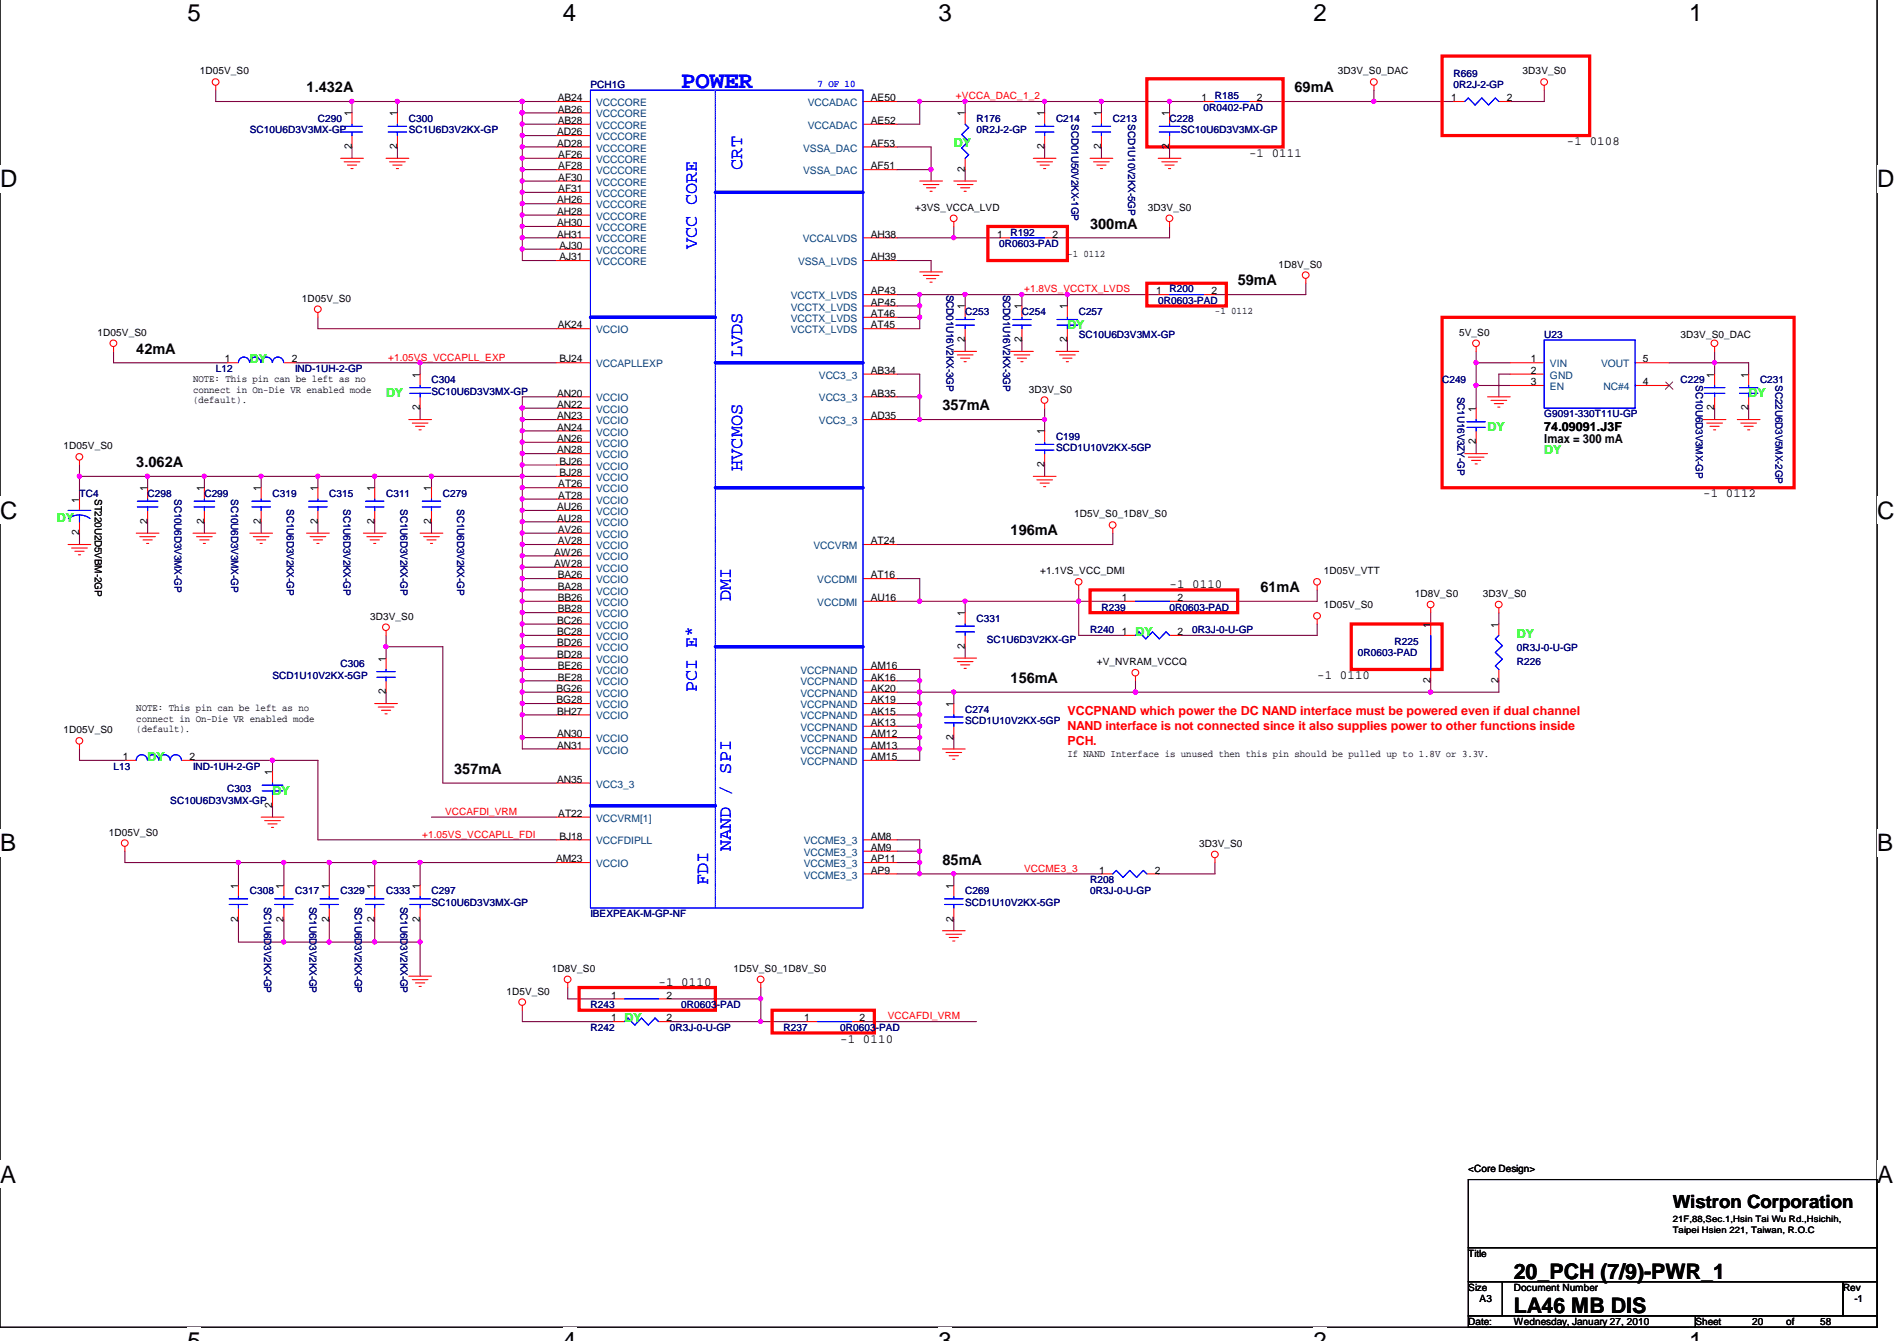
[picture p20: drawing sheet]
<svg xmlns="http://www.w3.org/2000/svg" width="297mm" height="210mm" viewBox="0 0 297 210" stroke-linecap="round" stroke-linejoin="round" font-family="sans-serif">
<defs><g id="words">
<g font-size="3.8">
<text x="29.4" y="3.3">5</text>
<text x="88.1" y="3.3">4</text>
<text x="146.9" y="3.3">3</text>
<text x="205.7" y="3.3">2</text>
<text x="264.5" y="3.3">1</text>
<text x="0" y="29.2">D</text>
<text x="293.9" y="29.2">D</text>
<text x="0" y="81.2">C</text>
<text x="293.9" y="81.2">C</text>
<text x="0" y="133.2">B</text>
<text x="293.9" y="133.2">B</text>
<text x="0" y="185.1">A</text>
<text x="293.9" y="185.1">A</text>
</g>
<text font-size="3.7" fill="#00f" x="106.7" y="13.7">POWER</text>
<g font-size="3.3">
<text x="237" y="200.2">20_PCH (7/9)-PWR_1</text>
<text x="237" y="205.5">LA46 MB DIS</text>
</g>
<g font-size="2.8" fill="#00f">
<text x="116.2" y="26.6" transform="rotate(-90 116.2 26.6)">CRT</text>
<text x="109.1" y="39" transform="rotate(-90 109.1 39)">VCC CORE</text>
<text x="116.2" y="55.9" transform="rotate(-90 116.2 55.9)">LVDS</text>
<text x="116.2" y="73.7" transform="rotate(-90 116.2 73.7)">HVCMOS</text>
<text x="114.4" y="94.1" transform="rotate(-90 114.4 94.1)">DMI</text>
<text x="109.1" y="108.3" transform="rotate(-90 109.1 108.3)">PCI E*</text>
<text x="114.4" y="133.2" transform="rotate(-90 114.4 133.2)">NAND / SPI</text>
<text x="110.9" y="138.6" transform="rotate(-90 110.9 138.6)">FDI</text>
</g>
<text font-size="2.8" x="261.9" y="189">Wistron Corporation</text>
<g font-size="2.3">
<text x="48" y="14.4">1.432A</text>
<text x="202.7" y="14.4">69mA</text>
<text x="170.7" y="35.8">300mA</text>
<text x="193.8" y="44.7">59mA</text>
<text x="21.3" y="55.3">42mA</text>
<text x="147.6" y="64.2">357mA</text>
<text x="21.3" y="73.1">3.062A</text>
<text x="158.2" y="83.8">196mA</text>
<text x="197.4" y="92.7">61mA</text>
<text x="158.2" y="106.9">156mA</text>
<text x="71.1" y="121.1">357mA</text>
<text x="147.6" y="135.4">85mA</text>
</g>
<g font-size="1.9" fill="#0f0">
<text x="149.4" y="23">DY</text>
<text x="167.1" y="51.5">DY</text>
<text x="39.1" y="56.8">DY</text>
<text x="60.5" y="62.2">DY</text>
<text x="273.8" y="62.2">DY</text>
<text x="232.9" y="67.5">DY</text>
<text x="241.8" y="71">DY</text>
<text x="8.9" y="81.7">DY</text>
<text x="177.8" y="99.5">DY</text>
<text x="237.5" y="99.8">DY</text>
<text x="23.1" y="119.1">DY</text>
<text x="42.7" y="124.4">DY</text>
<text x="97.8" y="159.9">DY</text>
</g>
<g font-size="1.9">
<text x="245.4" y="22.7">-1 0108</text>
<text x="195.6" y="24.5">-1 0111</text>
<text x="241.8" y="69.3">Imax = 300 mA</text>
<text x="241.8" y="67.5">74.09091.J3F</text>
<text x="266.7" y="77.9">-1 0112</text>
<text x="183.1" y="92.1">-1 0110</text>
<text x="206.2" y="106.3">-1 0110</text>
<text x="103.1" y="154.3">-1 0110</text>
<text x="131.6" y="163.2">-1 0110</text>
</g>
<g font-size="1.9" fill="#f00">
<text x="167.1" y="111.9">VCCPNAND which power the DC NAND interface must be powered even if dual channel</text>
<text x="167.1" y="114.3">NAND interface is not connected since it also supplies power to other functions inside</text>
<text x="167.1" y="116.7">PCH.</text>
</g>
<g font-size="1.6">
<text x="31.3" y="11.7">1D05V_S0</text>
<text x="209.5" y="11.7">3D3V_S0_DAC</text>
<text x="238.4" y="11.7">3D3V_S0</text>
<text x="87.3" y="15.8">AB24</text>
<text x="87.3" y="17.6">AB26</text>
<text x="136.4" y="15.8">AE50</text>
<text x="188.1" y="15.8">1</text>
<text x="196.8" y="15.8">2</text>
<text x="227.2" y="15.8">1</text>
<text x="235.9" y="15.8">2</text>
<text x="55.1" y="23.3" transform="rotate(-90 55.1 23.3)">2</text>
<text x="55.1" y="18.2" transform="rotate(-90 55.1 18.2)">1</text>
<text x="62.2" y="23.3" transform="rotate(-90 62.2 23.3)">2</text>
<text x="62.2" y="18.2" transform="rotate(-90 62.2 18.2)">1</text>
<text x="87.2" y="21.2">AD26</text>
<text x="87.2" y="23">AD28</text>
<text x="87.3" y="19.4">AB28</text>
<text x="136.4" y="19.4">AE52</text>
<text x="136.4" y="23">AF53</text>
<text x="151.1" y="18.2" transform="rotate(-90 151.1 18.2)">1</text>
<text x="163.5" y="23.3" transform="rotate(-90 163.5 23.3)">2</text>
<text x="163.5" y="18.2" transform="rotate(-90 163.5 18.2)">1</text>
<text x="172.4" y="23.3" transform="rotate(-90 172.4 23.3)">2</text>
<text x="172.4" y="18.2" transform="rotate(-90 172.4 18.2)">1</text>
<text x="183.1" y="23.3" transform="rotate(-90 183.1 23.3)">2</text>
<text x="183.1" y="18.2" transform="rotate(-90 183.1 18.2)">1</text>
<text x="87.4" y="24.7">AF26</text>
<text x="87.4" y="26.5">AF28</text>
<text x="87.4" y="28.3">AF30</text>
<text x="136.4" y="26.5">AF51</text>
<text x="151.1" y="26.9" transform="rotate(-90 151.1 26.9)">2</text>
<text x="87.2" y="31.8">AH26</text>
<text x="87.2" y="33.6">AH28</text>
<text x="87.2" y="35.4">AH30</text>
<text x="87.4" y="30.1">AF31</text>
<text x="143.3" y="33">+3VS_VCCA_LVD</text>
<text x="179.7" y="33">3D3V_S0</text>
<text x="87.2" y="37.2">AH31</text>
<text x="87.6" y="39">AJ30</text>
<text x="87.6" y="40.7">AJ31</text>
<text x="136.4" y="37.2">AH38</text>
<text x="136.4" y="40.7">AH39</text>
<text x="156.1" y="37.2">1</text>
<text x="164.8" y="37.2">2</text>
<text x="167.1" y="40.2">-1 0112</text>
<text x="200.2" y="41.9">1D8V_S0</text>
<text x="47.3" y="47.2">1D05V_S0</text>
<text x="136.4" y="46.1">AP43</text>
<text x="136.4" y="47.9">AP45</text>
<text x="181" y="46.1">1</text>
<text x="189.7" y="46.1">2</text>
<text x="15.3" y="52.5">1D05V_S0</text>
<text x="87.3" y="51.4">AK24</text>
<text x="136.4" y="51.4">AT45</text>
<text x="136.4" y="49.6">AT46</text>
<text x="151.1" y="53.6" transform="rotate(-90 151.1 53.6)">2</text>
<text x="151.1" y="48.4" transform="rotate(-90 151.1 48.4)">1</text>
<text x="160" y="53.6" transform="rotate(-90 160 53.6)">2</text>
<text x="160" y="48.4" transform="rotate(-90 160 48.4)">1</text>
<text x="167.1" y="53.6" transform="rotate(-90 167.1 53.6)">2</text>
<text x="167.1" y="48.4" transform="rotate(-90 167.1 48.4)">1</text>
<text x="190.2" y="49.1">-1 0112</text>
<text x="228.5" y="52.5">5V_S0</text>
<text x="263.1" y="52.9">3D3V_S0_DAC</text>
<text x="30.2" y="59.8">NOTE: This pin can be left as no</text>
<text x="35.2" y="56.7">1</text>
<text x="45.7" y="56.7">2</text>
<text x="65.7" y="59.1" transform="rotate(-90 65.7 59.1)">1</text>
<text x="87.6" y="56.7">BJ24</text>
<text x="136.4" y="58.5">AB34</text>
<text x="239.7" y="56.7">1</text>
<text x="239.7" y="58.5">2</text>
<text x="257.3" y="56.7">5</text>
<text x="268.4" y="59.1" transform="rotate(-90 268.4 59.1)">1</text>
<text x="273.8" y="59.1" transform="rotate(-90 273.8 59.1)">1</text>
<text x="30.2" y="61.4">connect in On-Die VR enabled mode</text>
<text x="30.2" y="63.1">(default).</text>
<text x="65.7" y="64.2" transform="rotate(-90 65.7 64.2)">2</text>
<text x="87.2" y="65.6">AN23</text>
<text x="87.2" y="62.1">AN20</text>
<text x="87.2" y="63.9">AN22</text>
<text x="136.4" y="62.1">AB35</text>
<text x="136.4" y="65.6">AD35</text>
<text x="161.1" y="61.4">3D3V_S0</text>
<text x="231.1" y="64.4" transform="rotate(-90 231.1 64.4)">1</text>
<text x="239.7" y="60.3">3</text>
<text x="257.3" y="60.3">4</text>
<text x="268.4" y="64.2" transform="rotate(-90 268.4 64.2)">2</text>
<text x="273.8" y="64.2" transform="rotate(-90 273.8 64.2)">2</text>
<text x="9.9" y="70.3">1D05V_S0</text>
<text x="87.2" y="67.4">AN24</text>
<text x="87.2" y="69.2">AN26</text>
<text x="87.2" y="71">AN28</text>
<text x="163.5" y="68" transform="rotate(-90 163.5 68)">1</text>
<text x="231.1" y="69.6" transform="rotate(-90 231.1 69.6)">2</text>
<text x="23.1" y="76.9" transform="rotate(-90 23.1 76.9)">1</text>
<text x="32" y="76.9" transform="rotate(-90 32 76.9)">1</text>
<text x="40.9" y="76.9" transform="rotate(-90 40.9 76.9)">1</text>
<text x="49.7" y="76.9" transform="rotate(-90 49.7 76.9)">1</text>
<text x="58.6" y="76.9" transform="rotate(-90 58.6 76.9)">1</text>
<text x="67.5" y="76.9" transform="rotate(-90 67.5 76.9)">1</text>
<text x="87.4" y="76.3">AT26</text>
<text x="87.6" y="72.7">BJ26</text>
<text x="87.6" y="74.5">BJ28</text>
<text x="163.5" y="73.1" transform="rotate(-90 163.5 73.1)">2</text>
<text x="12.4" y="83.8" transform="rotate(-90 12.4 83.8)">2</text>
<text x="12.4" y="78.7" transform="rotate(-90 12.4 78.7)">1</text>
<text x="14.9" y="78.1" transform="rotate(90 14.9 78.1)">ST220U2D5VBM-2GP</text>
<text x="23.1" y="82" transform="rotate(-90 23.1 82)">2</text>
<text x="32" y="82" transform="rotate(-90 32 82)">2</text>
<text x="40.9" y="82" transform="rotate(-90 40.9 82)">2</text>
<text x="49.7" y="82" transform="rotate(-90 49.7 82)">2</text>
<text x="58.6" y="82" transform="rotate(-90 58.6 82)">2</text>
<text x="67.5" y="82" transform="rotate(-90 67.5 82)">2</text>
<text x="87.2" y="79.9">AU26</text>
<text x="87.2" y="81.6">AU28</text>
<text x="87.3" y="83.4">AV26</text>
<text x="87.4" y="78.1">AT28</text>
<text x="168.2" y="81">1D5V_S0_1D8V_S0</text>
<text x="86.8" y="87">AW26</text>
<text x="86.8" y="88.7">AW28</text>
<text x="87.3" y="85.2">AV28</text>
<text x="136.4" y="85.2">AT24</text>
<text x="162.9" y="89.9">+1.1VS_VCC_DMI</text>
<text x="207.3" y="89.9">1D05V_VTT</text>
<text x="87.3" y="90.5">BA26</text>
<text x="87.3" y="92.3">BA28</text>
<text x="87.3" y="94.1">BB26</text>
<text x="87.3" y="95.9">BB28</text>
<text x="136.4" y="90.5">AT16</text>
<text x="136.4" y="94.1">AU16</text>
<text x="175.7" y="94.1">1</text>
<text x="184.4" y="94.1">2</text>
<text x="207.3" y="95.2">1D05V_S0</text>
<text x="221.5" y="93.4">1D8V_S0</text>
<text x="232.2" y="93.4">3D3V_S0</text>
<text x="58" y="97">3D3V_S0</text>
<text x="87.2" y="97.6">BC26</text>
<text x="87.2" y="99.4">BC28</text>
<text x="87.2" y="101.2">BD26</text>
<text x="151.1" y="101.6" transform="rotate(-90 151.1 101.6)">2</text>
<text x="151.1" y="96.4" transform="rotate(-90 151.1 96.4)">1</text>
<text x="175.7" y="99.4">1</text>
<text x="184.4" y="99.4">2</text>
<text x="224" y="98.2" transform="rotate(-90 224 98.2)">1</text>
<text x="234.7" y="98.2" transform="rotate(-90 234.7 98.2)">1</text>
<text x="60.4" y="103.6" transform="rotate(-90 60.4 103.6)">1</text>
<text x="87.2" y="103">BD28</text>
<text x="87.3" y="104.7">BE26</text>
<text x="87.3" y="106.5">BE28</text>
<text x="136.4" y="106.5">AK16</text>
<text x="136.4" y="104.7">AM16</text>
<text x="171.7" y="104.1">+V_NVRAM_VCCQ</text>
<text x="224" y="106.9" transform="rotate(-90 224 106.9)">2</text>
<text x="234.7" y="106.9" transform="rotate(-90 234.7 106.9)">2</text>
<text x="21.3" y="111.4">NOTE: This pin can be left as no</text>
<text x="21.3" y="113">connect in On-Die VR enabled mode</text>
<text x="60.4" y="108.7" transform="rotate(-90 60.4 108.7)">2</text>
<text x="87.1" y="108.3">BG26</text>
<text x="87.1" y="110.1">BG28</text>
<text x="87.2" y="111.9">BH27</text>
<text x="136.4" y="110.1">AK19</text>
<text x="136.4" y="108.3">AK20</text>
<text x="136.4" y="113.6">AK13</text>
<text x="136.4" y="111.9">AK15</text>
<text x="149.3" y="110.7" transform="rotate(-90 149.3 110.7)">1</text>
<text x="9.9" y="114.8">1D05V_S0</text>
<text x="19.2" y="119">1</text>
<text x="21.3" y="114.7">(default).</text>
<text x="29.7" y="119">2</text>
<text x="87.2" y="115.4">AN30</text>
<text x="87.2" y="117.2">AN31</text>
<text x="136.4" y="115.4">AM12</text>
<text x="136.4" y="117.2">AM13</text>
<text x="136.4" y="119">AM15</text>
<text x="149.3" y="115.8" transform="rotate(-90 149.3 115.8)">2</text>
<text x="167.1" y="118.5">If NAND Interface is unused then this pin should be pulled up to 1.8V or 3.3V.</text>
<text x="42.6" y="121.3" transform="rotate(-90 42.6 121.3)">1</text>
<text x="87.2" y="122.5">AN35</text>
<text x="17.1" y="130.8">1D05V_S0</text>
<text x="42.6" y="126.5" transform="rotate(-90 42.6 126.5)">2</text>
<text x="87.4" y="127.9">AT22</text>
<text x="87.6" y="131.4">BJ18</text>
<text x="136.4" y="131.4">AM8</text>
<text x="87.1" y="135">AM23</text>
<text x="136.4" y="133.2">AM9</text>
<text x="136.4" y="135">AP11</text>
<text x="136.4" y="136.8">AP9</text>
<text x="172.1" y="136.8">1</text>
<text x="180.8" y="136.8">2</text>
<text x="187.7" y="132.6">3D3V_S0</text>
<text x="37.3" y="139.1" transform="rotate(-90 37.3 139.1)">1</text>
<text x="44.4" y="139.1" transform="rotate(-90 44.4 139.1)">1</text>
<text x="51.5" y="139.1" transform="rotate(-90 51.5 139.1)">1</text>
<text x="58.6" y="139.1" transform="rotate(-90 58.6 139.1)">1</text>
<text x="65.7" y="139.1" transform="rotate(-90 65.7 139.1)">1</text>
<text x="149.3" y="139.1" transform="rotate(-90 149.3 139.1)">1</text>
<text x="37.3" y="144.2" transform="rotate(-90 37.3 144.2)">2</text>
<text x="44.4" y="144.2" transform="rotate(-90 44.4 144.2)">2</text>
<text x="51.5" y="144.2" transform="rotate(-90 51.5 144.2)">2</text>
<text x="58.6" y="144.2" transform="rotate(-90 58.6 144.2)">2</text>
<text x="65.7" y="144.2" transform="rotate(-90 65.7 144.2)">2</text>
<text x="149.3" y="144.2" transform="rotate(-90 149.3 144.2)">2</text>
<text x="79.3" y="155.7">1D5V_S0</text>
<text x="86.4" y="152.1">1D8V_S0</text>
<text x="114.9" y="152.1">1D5V_S0_1D8V_S0</text>
<text x="95.7" y="159.9">1</text>
<text x="95.7" y="156.3">1</text>
<text x="104.4" y="159.9">2</text>
<text x="104.4" y="156.3">2</text>
<text x="125.9" y="159.9">1</text>
<text x="134.6" y="159.9">2</text>
<text x="229.9" y="183.4">&lt;Core Design&gt;</text>
<text x="229.9" y="196.7">Title</text>
<text x="229.9" y="202.1">Size</text>
<text x="231.7" y="203.8">A3</text>
<text x="237" y="202.1">Document Number</text>
<text x="288.6" y="202.1">Rev</text>
<text x="290.4" y="203.8">-1</text>
<text x="229.9" y="207.4">Date:</text>
<text x="237" y="207.4">Wednesday, January 27, 2010</text>
<text x="265.5" y="207.4">Sheet</text>
<text x="274.4" y="207.4">20</text>
<text x="279.7" y="207.4">of</text>
<text x="285" y="207.4">58</text>
</g>
<g font-size="1.6" fill="#000080">
<text x="227.6" y="12">R669</text>
<text x="92.5" y="13.8">PCH1G</text>
<text x="188.5" y="17.3">0R0402-PAD</text>
<text x="190.2" y="15.6">R185</text>
<text x="227.6" y="13.8">0R2J-2-GP</text>
<text x="39.1" y="20.9">SC10U6D3V3MX-GP</text>
<text x="49.8" y="19.1">C290</text>
<text x="64" y="19.1">C300</text>
<text x="64" y="20.9">SC1U6D3V2KX-GP</text>
<text x="152.9" y="19.1">R176</text>
<text x="152.9" y="20.9">0R2J-2-GP</text>
<text x="165.4" y="19.1">C214</text>
<text x="167.8" y="19.4" transform="rotate(90 167.8 19.4)">SCD01U50V2KX-1GP</text>
<text x="174.2" y="19.1">C213</text>
<text x="176.7" y="19.4" transform="rotate(90 176.7 19.4)">SCD1U10V2KX-5GP</text>
<text x="183.1" y="19.1">C228</text>
<text x="184.9" y="20.9">SC10U6D3V3MX-GP</text>
<text x="156.5" y="38.7">0R0603-PAD</text>
<text x="158.2" y="36.9">R192</text>
<text x="148.2" y="46.1" transform="rotate(90 148.2 46.1)">SCD01U16V2KX-3GP</text>
<text x="157.1" y="46.1" transform="rotate(90 157.1 46.1)">SCD01U16V2KX-3GP</text>
<text x="181.4" y="47.6">0R0603-PAD</text>
<text x="183.1" y="45.8">R200</text>
<text x="151.1" y="49.3">C253</text>
<text x="160" y="49.3">C254</text>
<text x="168.9" y="49.3">C257</text>
<text x="168.9" y="52.9">SC10U6D3V3MX-GP</text>
<text x="241.8" y="52.9">U23</text>
<text x="33.8" y="58.2">L12</text>
<text x="46.2" y="58.2">IND-1UH-2-GP</text>
<text x="67.6" y="60">C304</text>
<text x="67.6" y="61.8">SC10U6D3V3MX-GP</text>
<text x="225.8" y="60">C249</text>
<text x="228.2" y="62.1" transform="rotate(90 228.2 62.1)">SC1U16V3ZY-GP</text>
<text x="241.8" y="65.3">G9091-330T11U-GP</text>
<text x="263.1" y="60">C229</text>
<text x="265.6" y="60.3" transform="rotate(90 265.6 60.3)">SC10U6D3V3MX-GP</text>
<text x="275.6" y="60">C231</text>
<text x="278" y="60.3" transform="rotate(90 278 60.3)">SC22U6D3V5MX-2GP</text>
<text x="165.4" y="68.9">C199</text>
<text x="165.4" y="70.7">SCD1U10V2KX-5GP</text>
<text x="12.4" y="77.8">TC4</text>
<text x="23.1" y="77.8">C298</text>
<text x="32" y="77.8">C299</text>
<text x="42.7" y="77.8">C319</text>
<text x="51.6" y="77.8">C315</text>
<text x="60.5" y="77.8">C311</text>
<text x="69.3" y="77.8">C279</text>
<text x="27.3" y="78.1" transform="rotate(90 27.3 78.1)">SC10U6D3V3MX-GP</text>
<text x="36.2" y="78.1" transform="rotate(90 36.2 78.1)">SC10U6D3V3MX-GP</text>
<text x="44.9" y="79.7" transform="rotate(90 44.9 79.7)">SC1U6D3V2KX-GP</text>
<text x="53.8" y="79.7" transform="rotate(90 53.8 79.7)">SC1U6D3V2KX-GP</text>
<text x="62.7" y="79.7" transform="rotate(90 62.7 79.7)">SC1U6D3V2KX-GP</text>
<text x="71.6" y="79.7" transform="rotate(90 71.6 79.7)">SC1U6D3V2KX-GP</text>
<text x="172.5" y="95.6">R239</text>
<text x="183.1" y="95.6">0R0603-PAD</text>
<text x="152.9" y="97.3">C331</text>
<text x="154.5" y="100.7">SC1U6D3V2KX-GP</text>
<text x="170.7" y="99.1">R240</text>
<text x="186.7" y="99.1">0R3J-0-U-GP</text>
<text x="218.4" y="100.9">R225</text>
<text x="237.5" y="102">0R3J-0-U-GP</text>
<text x="42.7" y="106.2">SCD1U10V2KX-5GP</text>
<text x="53.3" y="104.5">C306</text>
<text x="212.6" y="102.7">0R0603-PAD</text>
<text x="237.5" y="104.1">R226</text>
<text x="151.1" y="111.6">C274</text>
<text x="151.1" y="113.3">SCD1U10V2KX-5GP</text>
<text x="17.8" y="120.5">L13</text>
<text x="26.7" y="125.8">SC10U6D3V3MX-GP</text>
<text x="30.2" y="120.5">IND-1UH-2-GP</text>
<text x="35.6" y="124">C303</text>
<text x="39.1" y="140">C308</text>
<text x="41.4" y="142" transform="rotate(90 41.4 142)">SC1U6D3V2KX-GP</text>
<text x="46.2" y="140">C317</text>
<text x="48.5" y="142" transform="rotate(90 48.5 142)">SC1U6D3V2KX-GP</text>
<text x="53.3" y="140">C329</text>
<text x="55.6" y="142" transform="rotate(90 55.6 142)">SC1U6D3V2KX-GP</text>
<text x="60.5" y="140">C333</text>
<text x="62.7" y="142" transform="rotate(90 62.7 142)">SC1U6D3V2KX-GP</text>
<text x="67.6" y="140">C297</text>
<text x="67.6" y="141.8">SC10U6D3V3MX-GP</text>
<text x="92.5" y="143.6">IBEXPEAK-M-GP-NF</text>
<text x="151.1" y="140">C269</text>
<text x="151.1" y="141.8">SCD1U10V2KX-5GP</text>
<text x="170.7" y="138.2">R208</text>
<text x="170.7" y="140">0R3J-0-U-GP</text>
<text x="92.5" y="161.3">R242</text>
<text x="92.5" y="157.8">R243</text>
<text x="104.9" y="161.3">0R3J-0-U-GP</text>
<text x="106.7" y="157.8">0R0603</text>
<text x="112.2" y="157.8">-PAD</text>
<text x="122.7" y="161.3">R237</text>
<text x="131.6" y="161.3">0R0603</text>
<text x="137.2" y="161.3">-PAD</text>
</g>
<g font-size="1.6" fill="#004080">
<text x="93.3" y="16.6">VCCCORE</text>
<text x="126.5" y="16.6">VCCADAC</text>
<text x="93.3" y="18.4">VCCCORE</text>
<text x="93.3" y="20.2">VCCCORE</text>
<text x="93.3" y="21.9">VCCCORE</text>
<text x="93.3" y="23.7">VCCCORE</text>
<text x="125.8" y="23.7">VSSA_DAC</text>
<text x="126.5" y="20.2">VCCADAC</text>
<text x="93.3" y="25.5">VCCCORE</text>
<text x="93.3" y="27.3">VCCCORE</text>
<text x="93.3" y="29.1">VCCCORE</text>
<text x="125.8" y="27.3">VSSA_DAC</text>
<text x="93.3" y="30.8">VCCCORE</text>
<text x="93.3" y="32.6">VCCCORE</text>
<text x="93.3" y="34.4">VCCCORE</text>
<text x="93.3" y="36.2">VCCCORE</text>
<text x="93.3" y="37.9">VCCCORE</text>
<text x="93.3" y="39.7">VCCCORE</text>
<text x="93.3" y="41.5">VCCCORE</text>
<text x="125" y="41.5">VSSA_LVDS</text>
<text x="125.7" y="37.9">VCCALVDS</text>
<text x="123.8" y="46.8">VCCTX_LVDS</text>
<text x="93.3" y="52.2">VCCIO</text>
<text x="123.8" y="48.6">VCCTX_LVDS</text>
<text x="123.8" y="52.2">VCCTX_LVDS</text>
<text x="123.8" y="50.4">VCCTX_LVDS</text>
<text x="93.3" y="57.5">VCCAPLLEXP</text>
<text x="128.2" y="59.3">VCC3_3</text>
<text x="242.7" y="57.5">VIN</text>
<text x="242.7" y="59.3">GND</text>
<text x="250.7" y="57.5">VOUT</text>
<text x="93.3" y="62.8">VCCIO</text>
<text x="93.3" y="64.6">VCCIO</text>
<text x="128.2" y="62.8">VCC3_3</text>
<text x="242.7" y="61.1">EN</text>
<text x="251.1" y="61.1">NC#4</text>
<text x="93.3" y="66.4">VCCIO</text>
<text x="93.3" y="68.2">VCCIO</text>
<text x="93.3" y="69.9">VCCIO</text>
<text x="93.3" y="71.7">VCCIO</text>
<text x="128.2" y="66.4">VCC3_3</text>
<text x="93.3" y="77.1">VCCIO</text>
<text x="93.3" y="73.5">VCCIO</text>
<text x="93.3" y="75.3">VCCIO</text>
<text x="93.3" y="78.8">VCCIO</text>
<text x="93.3" y="80.6">VCCIO</text>
<text x="93.3" y="82.4">VCCIO</text>
<text x="93.3" y="84.2">VCCIO</text>
<text x="93.3" y="86">VCCIO</text>
<text x="93.3" y="87.7">VCCIO</text>
<text x="93.3" y="89.5">VCCIO</text>
<text x="127.4" y="86">VCCVRM</text>
<text x="93.3" y="91.3">VCCIO</text>
<text x="93.3" y="93.1">VCCIO</text>
<text x="93.3" y="94.8">VCCIO</text>
<text x="128" y="91.3">VCCDMI</text>
<text x="128" y="94.8">VCCDMI</text>
<text x="93.3" y="96.6">VCCIO</text>
<text x="93.3" y="98.4">VCCIO</text>
<text x="93.3" y="100.2">VCCIO</text>
<text x="93.3" y="102">VCCIO</text>
<text x="93.3" y="103.7">VCCIO</text>
<text x="93.3" y="105.5">VCCIO</text>
<text x="93.3" y="107.3">VCCIO</text>
<text x="125.3" y="107.3">VCCPNAND</text>
<text x="125.3" y="105.5">VCCPNAND</text>
<text x="93.3" y="109.1">VCCIO</text>
<text x="93.3" y="110.8">VCCIO</text>
<text x="93.3" y="112.6">VCCIO</text>
<text x="125.3" y="110.8">VCCPNAND</text>
<text x="125.3" y="109.1">VCCPNAND</text>
<text x="125.3" y="112.6">VCCPNAND</text>
<text x="93.3" y="116.2">VCCIO</text>
<text x="93.3" y="118">VCCIO</text>
<text x="125.3" y="114.4">VCCPNAND</text>
<text x="125.3" y="116.2">VCCPNAND</text>
<text x="125.3" y="118">VCCPNAND</text>
<text x="125.3" y="119.7">VCCPNAND</text>
<text x="93.3" y="123.3">VCC3_3</text>
<text x="93.3" y="128.6">VCCVRM[1]</text>
<text x="93.3" y="132.2">VCCFDIPLL</text>
<text x="93.3" y="135.7">VCCIO</text>
<text x="125.9" y="132.2">VCCME3_3</text>
<text x="125.9" y="134">VCCME3_3</text>
<text x="125.9" y="135.7">VCCME3_3</text>
<text x="125.9" y="137.5">VCCME3_3</text>
</g>
<text font-size="1.6" fill="#00f" x="128" y="13.6">7 OF 10</text>
<g font-size="1.6" fill="#f00">
<text x="149.7" y="15.6">+VCCA_DAC_1_2</text>
<text x="160.4" y="45.8">+1.8VS_VCCTX_LVDS</text>
<text x="60.8" y="56.4">+1.05VS_VCCAPLL_EXP</text>
<text x="66.1" y="131.1">+1.05VS_VCCAPLL_FDI</text>
<text x="69.7" y="127.6">VCCAFDI_VRM</text>
<text x="160.4" y="136.5">VCCME3_3</text>
<text x="139" y="159.6">VCCAFDI_VRM</text>
</g>
<g font-size="1.4">
<text x="261.9" y="191.3">21F,88,Sec.1,Hsin Tai Wu Rd.,Hsichih,</text>
<text x="261.9" y="193.1">Taipei Hsien 221, Taiwan, R.O.C</text>
</g>
</g></defs>
<path d="M0 -.1v207.8h293.9v-207.8" fill="none" stroke="#000" stroke-width=".17"/>
<g fill="#fff">
<path d="M29.4 -.1h2.1v4.2h-2.1z"/>
<path d="M29.4 207.7h2.1v2.2h-2.1z"/>
<path d="M88.1 -.1h2.2v4.2h-2.2z"/>
<path d="M88.1 207.7h2.2v2.2h-2.2z"/>
<path d="M146.9 -.1h2.2v4.2h-2.2z"/>
<path d="M146.9 207.7h2.2v2.2h-2.2z"/>
<path d="M205.7 -.1h2.1v4.2h-2.1z"/>
<path d="M205.7 207.7h2.1v2.2h-2.1z"/>
<path d="M264.5 -.1h2.1v4.2h-2.1z"/>
<path d="M264.5 207.7h2.1v2.2h-2.1z"/>
<path d="M0 25.8h2.8v4.3h-2.8z"/>
<path d="M293.9 25.8h2.8v4.3h-2.8z"/>
<path d="M0 77.8h2.8v4.2h-2.8z"/>
<path d="M293.9 77.8h2.8v4.2h-2.8z"/>
<path d="M0 129.8h2.5v4.2h-2.5z"/>
<path d="M293.9 129.8h2.6v4.2h-2.6z"/>
<path d="M0 181.7h2.5v4.2h-2.5z"/>
<path d="M293.9 181.7h2.6v4.2h-2.6z"/>
</g>
<g fill="none" stroke="#800040" stroke-width=".17">
<path d="M33.8 14.1v1.8h53.3M55.1 15.9v1.8M62.2 15.9v1.8M81.8 15.9v24.9h5.3M81.8 19.4h5.3M81.8 17.7h5.3M140.5 15.9h48M144 15.9v3.5h-3.5M151.1 15.9v1.8M163.6 15.9v1.8M172.5 15.9v1.8M183.1 15.9v1.8"/>
<path d="M197.4 15.9h30.2M215.1 14.1v1.8M241.8 14.1v1.8h-5.3M55.1 23v1.8M62.2 23v1.8M81.8 30.1h5.3M81.8 37.2h5.3M81.8 26.6h5.3M81.8 28.3h5.3M81.8 39h5.3M81.8 24.8h5.3M81.8 23h5.3"/>
<path d="M81.8 35.4h5.3M81.8 21.2h5.3M81.8 33.7h5.3M81.8 31.9h5.3M140.5 23h5.3v5.3M140.5 37.2h16M140.5 26.6h5.3M149.4 35.4v1.8M151.1 26.6v1.7M163.6 23v1.8M172.5 23v1.8M183.1 35.4v1.8h-17.7"/>
<path d="M183.1 23v1.8M17.8 55v1.8h17.8M46.2 56.8h40.9M49.8 49.7v1.7h37.3M65.8 56.8v1.8M140.5 40.8h5.3v1.8M140.5 58.6h3.5v7.1M140.5 46.1h40.9M140.5 47.9h3.5M140.5 49.7h3.5M144 46.1v5.3h-3.5M151.1 46.1v1.8"/>
<path d="M151.1 53.2v1.8M160 46.1v1.8M160 53.2v1.8M167.1 46.1v1.8M167.1 53.2v1.8M204.5 44.3v1.8h-14.3M231.1 56.8h5.4M231.1 55v8.9M236.5 58.6h-1.8v3.5M261.4 56.8h12.4v1.8M268.5 55v3.6M12.4 74.6h74.7"/>
<path d="M12.4 72.8v5.3M23.1 74.6v1.7M32 74.6v1.7M40.9 74.6v1.7M49.8 74.6v1.7M58.7 74.6v1.7M65.8 63.9v1.8M67.6 74.6v1.7M81.8 67.5h5.3M81.8 69.2h5.3M81.8 71h5.3M81.8 65.7h5.3"/>
<path d="M81.8 72.8h5.3M81.8 76.3h5.3M81.8 63.9h5.3M81.8 78.1h5.3M81.8 79.9h5.3M87.1 62.1h-5.3v55.1h5.3M140.5 62.1h3.5M140.5 65.7h23.1M163.6 63.9v3.6M163.6 72.8v1.8M231.1 60.3h5.4M231.1 69.2v1.8"/>
<path d="M268.5 63.9v1.8M273.8 63.9v1.8M12.4 83.5v1.7M23.1 81.7v1.8M32 81.7v1.8M40.9 81.7v1.8M49.8 81.7v1.8M58.7 81.7v1.8M60.5 99.5v3.5M67.6 81.7v1.8M81.8 94.1h5.3M81.8 81.7h5.3"/>
<path d="M81.8 99.5h5.3M81.8 95.9h5.3M81.8 90.6h5.3M81.8 83.5h5.3M81.8 97.7h5.3M81.8 85.2h5.3M81.8 87h5.3M81.8 88.8h5.3M81.8 92.3h5.3M140.5 90.6h3.5v3.5M140.5 94.1h35.5M151.1 94.1v1.8"/>
<path d="M168.9 92.3v7.2h7.1M174.2 83.5v1.7h-33.7M206.2 92.3v1.8h-21.3M206.2 97.7v1.8h-21.3M224 95.9v1.8M234.7 95.9v1.8M12.4 117.2v1.8h7.2M30.2 119h19.6v12.5h37.3M42.7 119v1.8M60.5 101.2h8.8v21.4h17.8M60.5 108.3v1.8M81.8 106.6h5.3"/>
<path d="M81.8 111.9h5.3M81.8 108.3h5.3M81.8 110.1h5.3M81.8 115.5h5.3M81.8 101.2h5.3M81.8 103h5.3M81.8 104.8h5.3M140.5 104.8h3.5v14.2h-3.5M140.5 106.6h3.5M140.5 111.9h3.5M140.5 110.1h3.5M140.5 115.5h3.5"/>
<path d="M140.5 117.2h3.5M140.5 113.7h3.5M149.4 108.3v1.8M149.4 115.5v1.7M151.1 101.2v1.8M177.8 106.6v1.7M224 106.6v1.7M234.7 106.6v1.7h-94.2M19.6 133.2v1.8h67.5M37.3 135v3.6M42.7 126.1v1.8M44.4 135v3.6"/>
<path d="M51.6 135v3.6M58.7 135v3.6M65.8 135v3.6M67.6 127.9h19.5M140.5 131.5h3.5v5.3M140.5 133.2h3.5M140.5 135h3.5M140.5 136.8h32M149.4 136.8v1.8M190.2 135v1.8h-8.8M37.3 143.9v3.6h28.5M44.4 143.9v3.6"/>
<path d="M51.6 143.9v3.6M58.7 143.9v3.6M65.8 143.9v8.9M81.8 158.1v1.8h14.2M88.9 154.6v1.8h7.1M104.9 156.4h14.2M104.9 159.9h21.3M119.1 154.6v5.3M135.1 159.9h17.8M149.4 143.9v1.8"/>
</g>
<g fill="#f0f" stroke="#f0f" stroke-width=".17">
<circle cx="67.5" cy="74.5" r=".32"/>
<circle cx="81.8" cy="106.5" r=".32"/>
<circle cx="145.8" cy="26.5" r=".32"/>
<circle cx="81.8" cy="67.4" r=".32"/>
<circle cx="144" cy="111.9" r=".32"/>
<circle cx="81.8" cy="30.1" r=".32"/>
<circle cx="81.8" cy="94.1" r=".32"/>
<circle cx="44.4" cy="147.4" r=".32"/>
<circle cx="149.3" cy="37.2" r=".32"/>
<circle cx="144" cy="15.9" r=".32"/>
<circle cx="81.8" cy="81.6" r=".32"/>
<circle cx="144" cy="133.2" r=".32"/>
<circle cx="168.9" cy="94.1" r=".32"/>
<circle cx="23.1" cy="74.5" r=".32"/>
<circle cx="81.8" cy="108.3" r=".32"/>
<circle cx="81.8" cy="17.6" r=".32"/>
<circle cx="81.8" cy="69.2" r=".32"/>
<circle cx="81.8" cy="28.3" r=".32"/>
<circle cx="40.9" cy="74.5" r=".32"/>
<circle cx="81.8" cy="95.9" r=".32"/>
<circle cx="81.8" cy="111.9" r=".32"/>
<circle cx="81.8" cy="37.2" r=".32"/>
<circle cx="144" cy="94.1" r=".32"/>
<circle cx="81.8" cy="15.9" r=".32"/>
<circle cx="62.2" cy="15.9" r=".32"/>
<circle cx="81.8" cy="83.4" r=".32"/>
<circle cx="37.3" cy="135" r=".32"/>
<circle cx="12.4" cy="74.5" r=".32"/>
<circle cx="144" cy="65.6" r=".32"/>
<circle cx="144" cy="62.1" r=".32"/>
<circle cx="144" cy="136.8" r=".32"/>
<circle cx="144" cy="135" r=".32"/>
<circle cx="51.5" cy="147.4" r=".32"/>
<circle cx="81.8" cy="110.1" r=".32"/>
<circle cx="224" cy="108.3" r=".32"/>
<circle cx="177.8" cy="108.3" r=".32"/>
<circle cx="81.8" cy="71" r=".32"/>
<circle cx="81.8" cy="26.5" r=".32"/>
<circle cx="49.8" cy="74.5" r=".32"/>
<circle cx="81.8" cy="97.7" r=".32"/>
<circle cx="144" cy="108.3" r=".32"/>
<circle cx="58.6" cy="135" r=".32"/>
<circle cx="81.8" cy="85.2" r=".32"/>
<circle cx="163.6" cy="65.6" r=".32"/>
<circle cx="55.1" cy="15.9" r=".32"/>
<circle cx="81.8" cy="39" r=".32"/>
<circle cx="149.3" cy="108.3" r=".32"/>
<circle cx="167.1" cy="46.1" r=".32"/>
<circle cx="151.1" cy="46.1" r=".32"/>
<circle cx="144" cy="46.1" r=".32"/>
<circle cx="160" cy="46.1" r=".32"/>
<circle cx="81.8" cy="115.4" r=".32"/>
<circle cx="81.8" cy="72.8" r=".32"/>
<circle cx="81.8" cy="24.8" r=".32"/>
<circle cx="44.4" cy="135" r=".32"/>
<circle cx="81.8" cy="99.4" r=".32"/>
<circle cx="119.1" cy="159.9" r=".32"/>
<circle cx="65.8" cy="147.4" r=".32"/>
<circle cx="58.6" cy="147.4" r=".32"/>
<circle cx="144" cy="106.5" r=".32"/>
<circle cx="81.8" cy="87" r=".32"/>
<circle cx="65.8" cy="135" r=".32"/>
<circle cx="172.4" cy="15.9" r=".32"/>
<circle cx="81.8" cy="74.5" r=".32"/>
<circle cx="81.8" cy="23" r=".32"/>
<circle cx="231.1" cy="60.3" r=".32"/>
<circle cx="268.5" cy="56.8" r=".32"/>
<circle cx="231.1" cy="56.8" r=".32"/>
<circle cx="144" cy="117.2" r=".32"/>
<circle cx="81.8" cy="101.2" r=".32"/>
<circle cx="81.8" cy="63.9" r=".32"/>
<circle cx="163.6" cy="15.9" r=".32"/>
<circle cx="183.1" cy="15.9" r=".32"/>
<circle cx="65.8" cy="56.8" r=".32"/>
<circle cx="32" cy="74.5" r=".32"/>
<circle cx="81.8" cy="88.8" r=".32"/>
<circle cx="81.8" cy="35.4" r=".32"/>
<circle cx="51.5" cy="135" r=".32"/>
<circle cx="119.1" cy="156.3" r=".32"/>
<circle cx="81.8" cy="21.2" r=".32"/>
<circle cx="81.8" cy="76.3" r=".32"/>
<circle cx="60.4" cy="101.2" r=".32"/>
<circle cx="58.6" cy="74.5" r=".32"/>
<circle cx="81.8" cy="103" r=".32"/>
<circle cx="151.1" cy="15.9" r=".32"/>
<circle cx="144" cy="115.4" r=".32"/>
<circle cx="81.8" cy="90.5" r=".32"/>
<circle cx="81.8" cy="33.6" r=".32"/>
<circle cx="81.8" cy="19.4" r=".32"/>
<circle cx="81.8" cy="78.1" r=".32"/>
<circle cx="42.6" cy="119" r=".32"/>
<circle cx="149.3" cy="136.8" r=".32"/>
<circle cx="151.1" cy="94.1" r=".32"/>
<circle cx="81.8" cy="104.8" r=".32"/>
<circle cx="81.8" cy="65.6" r=".32"/>
<circle cx="81.8" cy="92.3" r=".32"/>
<circle cx="81.8" cy="31.9" r=".32"/>
<circle cx="144" cy="49.6" r=".32"/>
<circle cx="144" cy="47.9" r=".32"/>
<circle cx="81.8" cy="79.9" r=".32"/>
<circle cx="144" cy="110.1" r=".32"/>
<circle cx="144" cy="113.7" r=".32"/>
<circle cx="215.1" cy="15.9" r=".32"/>
</g>
<g fill="none" stroke="#f00" stroke-width=".17">
<path d="M33.8 13.4v.7M55.1 17.7v1.7M62.2 17.7v1.7M87.1 15.9h5.4M87.1 17.7h5.4M87.1 19.4h5.4M135.1 15.9h5.4M135.1 19.4h5.4M151.1 17.7v1.7M163.6 17.7v1.7M172.5 17.7v1.7M183.1 17.7v1.7"/>
<path d="M188.5 15.9h1.7M195.6 15.9h1.8M215.1 13.4v.7M227.6 15.9h1.8M234.7 15.9h1.8M241.8 13.4v.7M53.3 24.8h3.6M53.9 25.3h2.4M54.4 25.8h1.4M54.9 26.4h.4M55.1 21.2v1.8M60.5 24.8h3.5"/>
<path d="M61 25.3h2.5M61.5 25.8h1.4M62.1 26.4h.3M62.2 21.2v1.8M87.1 24.8h5.4M87.1 28.3h5.4M87.1 37.2h5.4M87.1 21.2h5.4M87.1 23h5.4M87.1 26.6h5.4M87.1 30.1h5.4M87.1 31.9h5.4"/>
<path d="M87.1 33.7h5.4M87.1 35.4h5.4M87.1 39h5.4M135.1 37.2h5.4M135.1 23h5.4M135.1 26.6h5.4M144 28.3h3.6M144.6 28.9h2.4M145.1 29.4h1.4M145.6 29.9h.4M149.4 28.3h3.5M149.4 34.7v.7"/>
<path d="M149.9 28.9h2.5M150.4 29.4h1.4M151 29.9h.3M151.1 24.8v1.8M156.5 37.2h1.7M161.8 24.8h3.6M162.3 25.3h2.5M162.9 25.8h1.4M163.4 26.4h.3M163.6 21.2v1.8M163.6 37.2h1.8M170.7 24.8h3.5"/>
<path d="M171.2 25.3h2.5M171.7 25.8h1.5M172.3 26.4h.3M172.5 21.2v1.8M181.4 24.8h3.5M181.9 25.3h2.5M182.4 25.8h1.5M183 26.4h.3M183.1 21.2v1.8M183.1 34.7v.7M17.8 54.3v.7M35.6 56.8h1.7"/>
<path d="M44.4 56.8h1.8M49.8 49v.7M65.8 58.6v1.7M87.1 56.8h5.4M87.1 40.8h5.4M87.1 51.4h5.4M135.1 46.1h5.4M135.1 40.8h5.4M135.1 47.9h5.4M135.1 51.4h5.4M135.1 49.7h5.4M135.1 58.6h5.4"/>
<path d="M144 42.6h3.6M144.6 43.1h2.4M145.1 43.6h1.4M145.6 44.2h.4M149.4 55h3.5M149.9 55.6h2.5M150.4 56.1h1.4M151 56.6h.3M151.1 47.9v1.8M151.1 51.4v1.8M158.2 55h3.6M158.8 55.6h2.4"/>
<path d="M159.3 56.1h1.4M159.9 56.6h.3M160 47.9v1.8M160 51.4v1.8M165.4 55h3.5M165.9 55.6h2.5M166.4 56.1h1.5M167 56.6h.3M167.1 47.9v1.8M167.1 51.4v1.8M181.4 46.1h1.7M188.5 46.1h1.7"/>
<path d="M204.5 43.6v.7M231.1 54.3v.7M236.5 56.8h5.3M236.5 58.6h5.3M256 56.8h5.4M268.5 54.3v.7M268.5 58.6v1.7M273.8 58.6v1.7M12.4 72.1v.7M12.4 78.1v1.8M23.1 76.3v1.8M23.1 79.9v1.8"/>
<path d="M32 76.3v1.8M32 79.9v1.8M40.9 76.3v1.8M40.9 79.9v1.8M49.8 76.3v1.8M49.8 79.9v1.8M58.7 76.3v1.8M58.7 79.9v1.8M64 65.7h3.6M64.6 66.2h2.4M65.1 66.7h1.4M65.6 67.3h.4"/>
<path d="M65.8 62.1v1.8M67.6 76.3v1.8M67.6 79.9v1.8M87.1 65.7h5.4M87.1 62.1h5.4M87.1 71h5.4M87.1 74.6h5.4M87.1 67.5h5.4M87.1 69.2h5.4M87.1 76.3h5.4M87.1 78.1h5.4M87.1 79.9h5.4"/>
<path d="M87.1 72.8h5.4M87.1 63.9h5.4M135.1 65.7h5.4M135.1 62.1h5.4M161.8 74.6h3.6M162.3 75.1h2.5M162.9 75.6h1.4M163.4 76.2h.3M163.6 63.2v.7M163.6 67.5v1.7M163.6 71v1.8M229.4 71h3.5"/>
<path d="M229.9 71.6h2.5M230.4 72.1h1.5M231 72.6h.3M231.1 63.9v1.8M231.1 67.5v1.7M232.9 62.1h3.6M233.5 62.7h2.4M234 63.2h1.4M234.5 63.7h.4M236.5 60.3h5.3M256 60.3h5.4M266.7 65.7h3.6"/>
<path d="M267.3 66.2h2.4M267.8 66.7h1.4M268.3 67.3h.3M268.5 62.1v1.8M272 65.7h3.6M272.6 66.2h2.4M273.1 66.7h1.4M273.6 67.3h.4M273.8 62.1v1.8M10.7 85.2h3.5M11.2 85.8h2.5M11.7 86.3h1.5"/>
<path d="M12.3 86.8h.3M12.4 81.7v1.8M21.3 83.5h3.6M21.9 84h2.4M22.4 84.5h1.4M22.9 85.1h.4M30.2 83.5h3.6M30.8 84h2.4M31.3 84.5h1.4M31.8 85.1h.4M39.1 83.5h3.6M39.7 84h2.4"/>
<path d="M40.2 84.5h1.4M40.7 85.1h.4M48 83.5h3.6M48.6 84h2.4M49.1 84.5h1.4M49.6 85.1h.4M56.9 83.5h3.6M57.4 84h2.5M58 84.5h1.4M58.5 85.1h.3M60.5 98.7v.8M65.8 83.5h3.5"/>
<path d="M66.3 84h2.5M66.8 84.5h1.5M67.4 85.1h.3M87.1 85.2h5.4M87.1 83.5h5.4M87.1 81.7h5.4M87.1 87h5.4M87.1 88.8h5.4M87.1 90.6h5.4M87.1 92.3h5.4M87.1 94.1h5.4M87.1 95.9h5.4"/>
<path d="M87.1 97.7h5.4M87.1 99.5h5.4M135.1 85.2h5.4M135.1 90.6h5.4M135.1 94.1h5.4M151.1 95.9v1.8M151.1 99.5v1.7M168.9 91.6v.7M174.2 82.7v.8M176 94.1h1.8M176 99.5h1.8M183.1 94.1h1.8"/>
<path d="M183.1 99.5h1.8M206.2 91.6v.7M206.2 97v.7M224 95.2v.7M224 97.7v1.8M234.7 95.2v.7M234.7 97.7v1.8M12.4 116.5v.7M19.6 119h1.7M28.4 119h1.8M58.7 110.1h3.5M59.2 110.7h2.5"/>
<path d="M59.7 111.2h1.5M60.3 111.7h.3M60.5 103v1.8M60.5 106.6v1.7M87.1 117.2h5.4M87.1 103h5.4M87.1 110.1h5.4M87.1 108.3h5.4M87.1 115.5h5.4M87.1 101.2h5.4M87.1 104.8h5.4M87.1 106.6h5.4"/>
<path d="M87.1 111.9h5.4M135.1 117.2h5.4M135.1 110.1h5.4M135.1 119h5.4M135.1 108.3h5.4M135.1 115.5h5.4M135.1 104.8h5.4M135.1 106.6h5.4M135.1 111.9h5.4M135.1 113.7h5.4M147.6 117.2h3.5M148.1 117.8h2.5"/>
<path d="M148.6 118.3h1.5M149.2 118.8h.3M149.4 103h3.5M149.4 110.1v1.8M149.4 113.7v1.8M149.9 103.6h2.5M150.4 104.1h1.4M151 104.6h.3M177.8 105.8v.8M224 104.8v1.8M234.7 104.8v1.8M19.6 132.5v.7"/>
<path d="M37.3 138.6v1.7M40.9 127.9h3.5M41.4 128.5h2.5M42 129h1.4M42.5 129.5h.3M42.7 120.8v1.8M42.7 124.3v1.8M44.4 138.6v1.7M51.6 138.6v1.7M58.7 138.6v1.7M65.8 138.6v1.7M87.1 127.9h5.4"/>
<path d="M87.1 131.5h5.4M87.1 135h5.4M87.1 122.6h5.4M135.1 136.8h5.4M135.1 131.5h5.4M135.1 135h5.4M135.1 133.2h5.4M149.4 138.6v1.7M172.5 136.8h1.7M179.6 136.8h1.8M190.2 134.3v.7M37.3 142.1v1.8"/>
<path d="M44.4 142.1v1.8M51.6 142.1v1.8M58.7 142.1v1.8M64 152.8h3.6M64.6 153.3h2.4M65.1 153.9h1.4M65.6 154.4h.4M65.8 142.1v1.8M81.8 157.4v.7M88.9 153.9v.7M96 159.9h1.8M96 156.4h1.8"/>
<path d="M103.1 159.9h1.8M103.1 156.4h1.8M119.1 153.9v.7M126.2 159.9h1.8M133.3 159.9h1.8M147.6 145.7h3.5M148.1 146.2h2.5M148.6 146.7h1.5M149.2 147.3h.3M149.4 142.1v1.8"/>
<circle cx="33.8" cy="12.8" r=".52"/>
<circle cx="215.1" cy="12.8" r=".52"/>
<circle cx="241.8" cy="12.8" r=".52"/>
<circle cx="149.3" cy="34.2" r=".52"/>
<circle cx="183.1" cy="34.2" r=".52"/>
<circle cx="17.8" cy="53.7" r=".52"/>
<circle cx="49.8" cy="48.4" r=".52"/>
<circle cx="204.5" cy="43.1" r=".52"/>
<circle cx="231.1" cy="53.7" r=".52"/>
<circle cx="268.5" cy="53.7" r=".52"/>
<circle cx="12.4" cy="71.5" r=".52"/>
<circle cx="163.6" cy="62.6" r=".52"/>
<circle cx="60.4" cy="98.2" r=".52"/>
<circle cx="168.9" cy="91.1" r=".52"/>
<circle cx="174.2" cy="82.2" r=".52"/>
<circle cx="206.2" cy="96.4" r=".52"/>
<circle cx="206.2" cy="91.1" r=".52"/>
<circle cx="224" cy="94.6" r=".52"/>
<circle cx="234.7" cy="94.6" r=".52"/>
<circle cx="12.4" cy="116" r=".52"/>
<circle cx="177.8" cy="105.3" r=".52"/>
<circle cx="19.5" cy="132" r=".52"/>
<circle cx="190.2" cy="133.7" r=".52"/>
<circle cx="81.8" cy="156.9" r=".52"/>
<circle cx="88.9" cy="153.3" r=".52"/>
<circle cx="119.1" cy="153.3" r=".52"/>
</g>
<path d="M229.9 184.6h64v10.7h-64zM229.9 195.3h64v5.3h-64zM229.9 200.6h5.3v5.4h-5.3zM229.9 206h35.6v1.7h-35.6zM235.2 200.6h53.4v5.4h-53.4zM265.5 206h28.4v1.7h-28.4zM288.6 200.6h5.3v5.4h-5.3z" fill="none" stroke="#000" stroke-width=".17"/>
<path d="M179.6 12.3h21.3v10.7h-21.3zM225.8 8.8h23.1v12.4h-23.1zM154.7 35.4h12.4v5.4h-12.4zM179.6 44.3h12.4v3.6h-12.4zM225.8 49.7h55.1v26.6h-55.1zM170.7 92.3h23.1v3.6h-23.1zM211.6 97.7h14.2v7.1h-14.2zM90.7 154.6h21.3v3.5h-21.3zM120.9 158.1h16v3.6h-16z" fill="none" stroke="#f00" stroke-width=".51"/>
<g fill="none" stroke="#00f" stroke-width=".17">
<path d="M53.5 19.8h3.2M55.1 19.4v.4M60.8 19.8h2.9M62.2 19.4v.4M92.5 14.1h42.6v128h-42.6zM151.1 19.4l.6 .6-1.1 1.1 1.1 1-1.1 1.1 1.1 1-.6 .6M162.1 19.8h2.9M163.6 19.4v.4M171 19.8h2.9M172.5 19.4v.4M181.5 19.8h3.2M183.1 19.4v.4"/>
<path d="M190.2 15.9h5.4M229.4 15.9l.5-.6 1.1 1.1 1-1.1 1.1 1.1 1-1.1 .6 .6M53.5 20.7h3.2M55.1 20.7v.5M60.8 20.7h2.9M62.2 20.7v.5M158.2 37.2h5.4M162.1 20.7h2.9M163.6 20.7v.5M171 20.7h2.9M172.5 20.7v.5M181.5 20.7h3.2"/>
<path d="M183.1 20.7v.5M37.3 56.7a.87 .87 0 0 1 .9-.8 .87 .87 0 0 1 .9 .8M39.1 56.7a.87 .87 0 0 1 .9-.8 .87 .87 0 0 1 .9 .8M40.9 56.7a.87 .87 0 0 1 .9-.8 .87 .87 0 0 1 .8 .8M42.7 56.7a.87 .87 0 0 1 .8-.8 .87 .87 0 0 1 .9 .8M149.7 50.9h2.9M149.7 50h2.9M151.1 49.7v.3M151.1 50.9v.5M158.6 50.9h2.9M158.6 50h2.9M160 49.7v.3"/>
<path d="M160 50.9v.5M165.5 50.9h3.2M165.5 50h3.2M167.1 49.7v.3M167.1 50.9v.5M183.1 46.1h5.4M241.8 53.2h14.2v10.7h-14.2zM10.7 79.9h3.5M21.5 79.3h3.2M21.5 78.5h3.2M23.1 78.1v.4M23.1 79.3v.6"/>
<path d="M30.4 79.3h3.2M30.4 78.5h3.2M32 78.1v.4M32 79.3v.6M39.5 79.3h2.8M39.5 78.5h2.8M40.9 78.1v.4M40.9 79.3v.6M48.3 79.3h2.9M48.3 78.5h2.9M49.8 78.1v.4M49.8 79.3v.6"/>
<path d="M57.2 79.3h2.9M57.2 78.5h2.9M58.7 78.1v.4M58.7 79.3v.6M64.2 60.7h3.2M64.2 61.6h3.2M65.8 60.3v.4M65.8 61.6v.5M66.1 79.3h2.9M66.1 78.5h2.9M67.6 78.1v.4M67.6 79.3v.6"/>
<path d="M162.1 69.6h2.9M162.1 70.5h2.9M163.6 69.2v.4M163.6 70.5v.5M229.7 66h2.9M229.7 66.9h2.9M231.1 65.7v.3M231.1 66.9v.6M266.9 60.7h3.2M266.9 61.6h3.2M268.5 60.3v.4M268.5 61.6v.5"/>
<path d="M272.4 60.7h2.9M272.4 61.6h2.9M273.8 60.3v.4M273.8 61.6v.5M10.7 81.2a2.88 2.88 0 0 1 3.4 0M12.4 80.6v1.1M149.7 98h2.9M149.7 98.9h2.9M151.1 97.7v.3M151.1 98.9v.6M177.8 99.5l.6-.6 1 1.1 1.1-1.1 1 1.1 1.1-1.1 .5 .6M177.8 94.1h5.3"/>
<path d="M224 99.5v5.3M234.7 99.5l-.6 .5 1.1 1.1-1.1 1 1.1 1.1-1.1 1 .6 .6M21.3 119a.87 .87 0 0 1 .9-.9 .87 .87 0 0 1 .9 .9M23.1 119a.87 .87 0 0 1 .9-.9 .87 .87 0 0 1 .8 .9M24.9 119a.87 .87 0 0 1 .9-.9 .87 .87 0 0 1 .8 .9M26.7 119a.87 .87 0 0 1 .8-.9 .87 .87 0 0 1 .9 .9M59 105.1h2.9M59 106h2.9M60.5 104.8v.3M60.5 106v.6M147.9 112.2h2.9M147.9 113.1h2.9"/>
<path d="M149.4 111.9v.3M149.4 113.1v.6M41.1 123.8h3.2M41.1 122.9h3.2M42.7 122.6v.3M42.7 123.8v.5M174.2 136.8l.6-.6 1.1 1.1 1-1.1 1.1 1.1 1-1.1 .6 .6M35.9 141.6h2.9M35.9 140.7h2.9M37.3 140.3v.4M37.3 141.6v.5M43 141.6h2.9"/>
<path d="M43 140.7h2.9M44.4 140.3v.4M44.4 141.6v.5M50.1 141.6h2.9M50.1 140.7h2.9M51.6 140.3v.4M51.6 141.6v.5M57.2 141.6h2.9M57.2 140.7h2.9M58.7 140.3v.4M58.7 141.6v.5M64.2 141.6h3.2"/>
<path d="M64.2 140.7h3.2M65.8 140.3v.4M65.8 141.6v.5M97.8 159.9l.5-.5 1.1 1.1 1.1-1.1 1 1.1 1.1-1.1 .5 .5M97.8 156.4h5.3M128 159.9h5.3M147.9 141.6h2.9M147.9 140.7h2.9M149.4 140.3v.4M149.4 141.6v.5"/>
</g>
<path d="M112 14.1v128" fill="none" stroke="#fff" stroke-width=".16" stroke-dasharray=".3 .1"/>
<path d="M112 14.1v128" fill="none" stroke="#00f" stroke-width=".16" stroke-dasharray=".3 .1"/>
<path d="M112 30.1h23.1M92.5 49.7h19.5M112 56.8h23.1M112 76.3h23.1M112 101.2h23.1M92.5 126.1h19.5" fill="none" stroke="#00f" stroke-width=".51"/>
<path d="M260.8 59.8l1.2 1.1M261.9 59.8l-1.1 1.1" fill="none" stroke="#804000" stroke-width=".16"/>
<use href="#words"/>
</svg>
